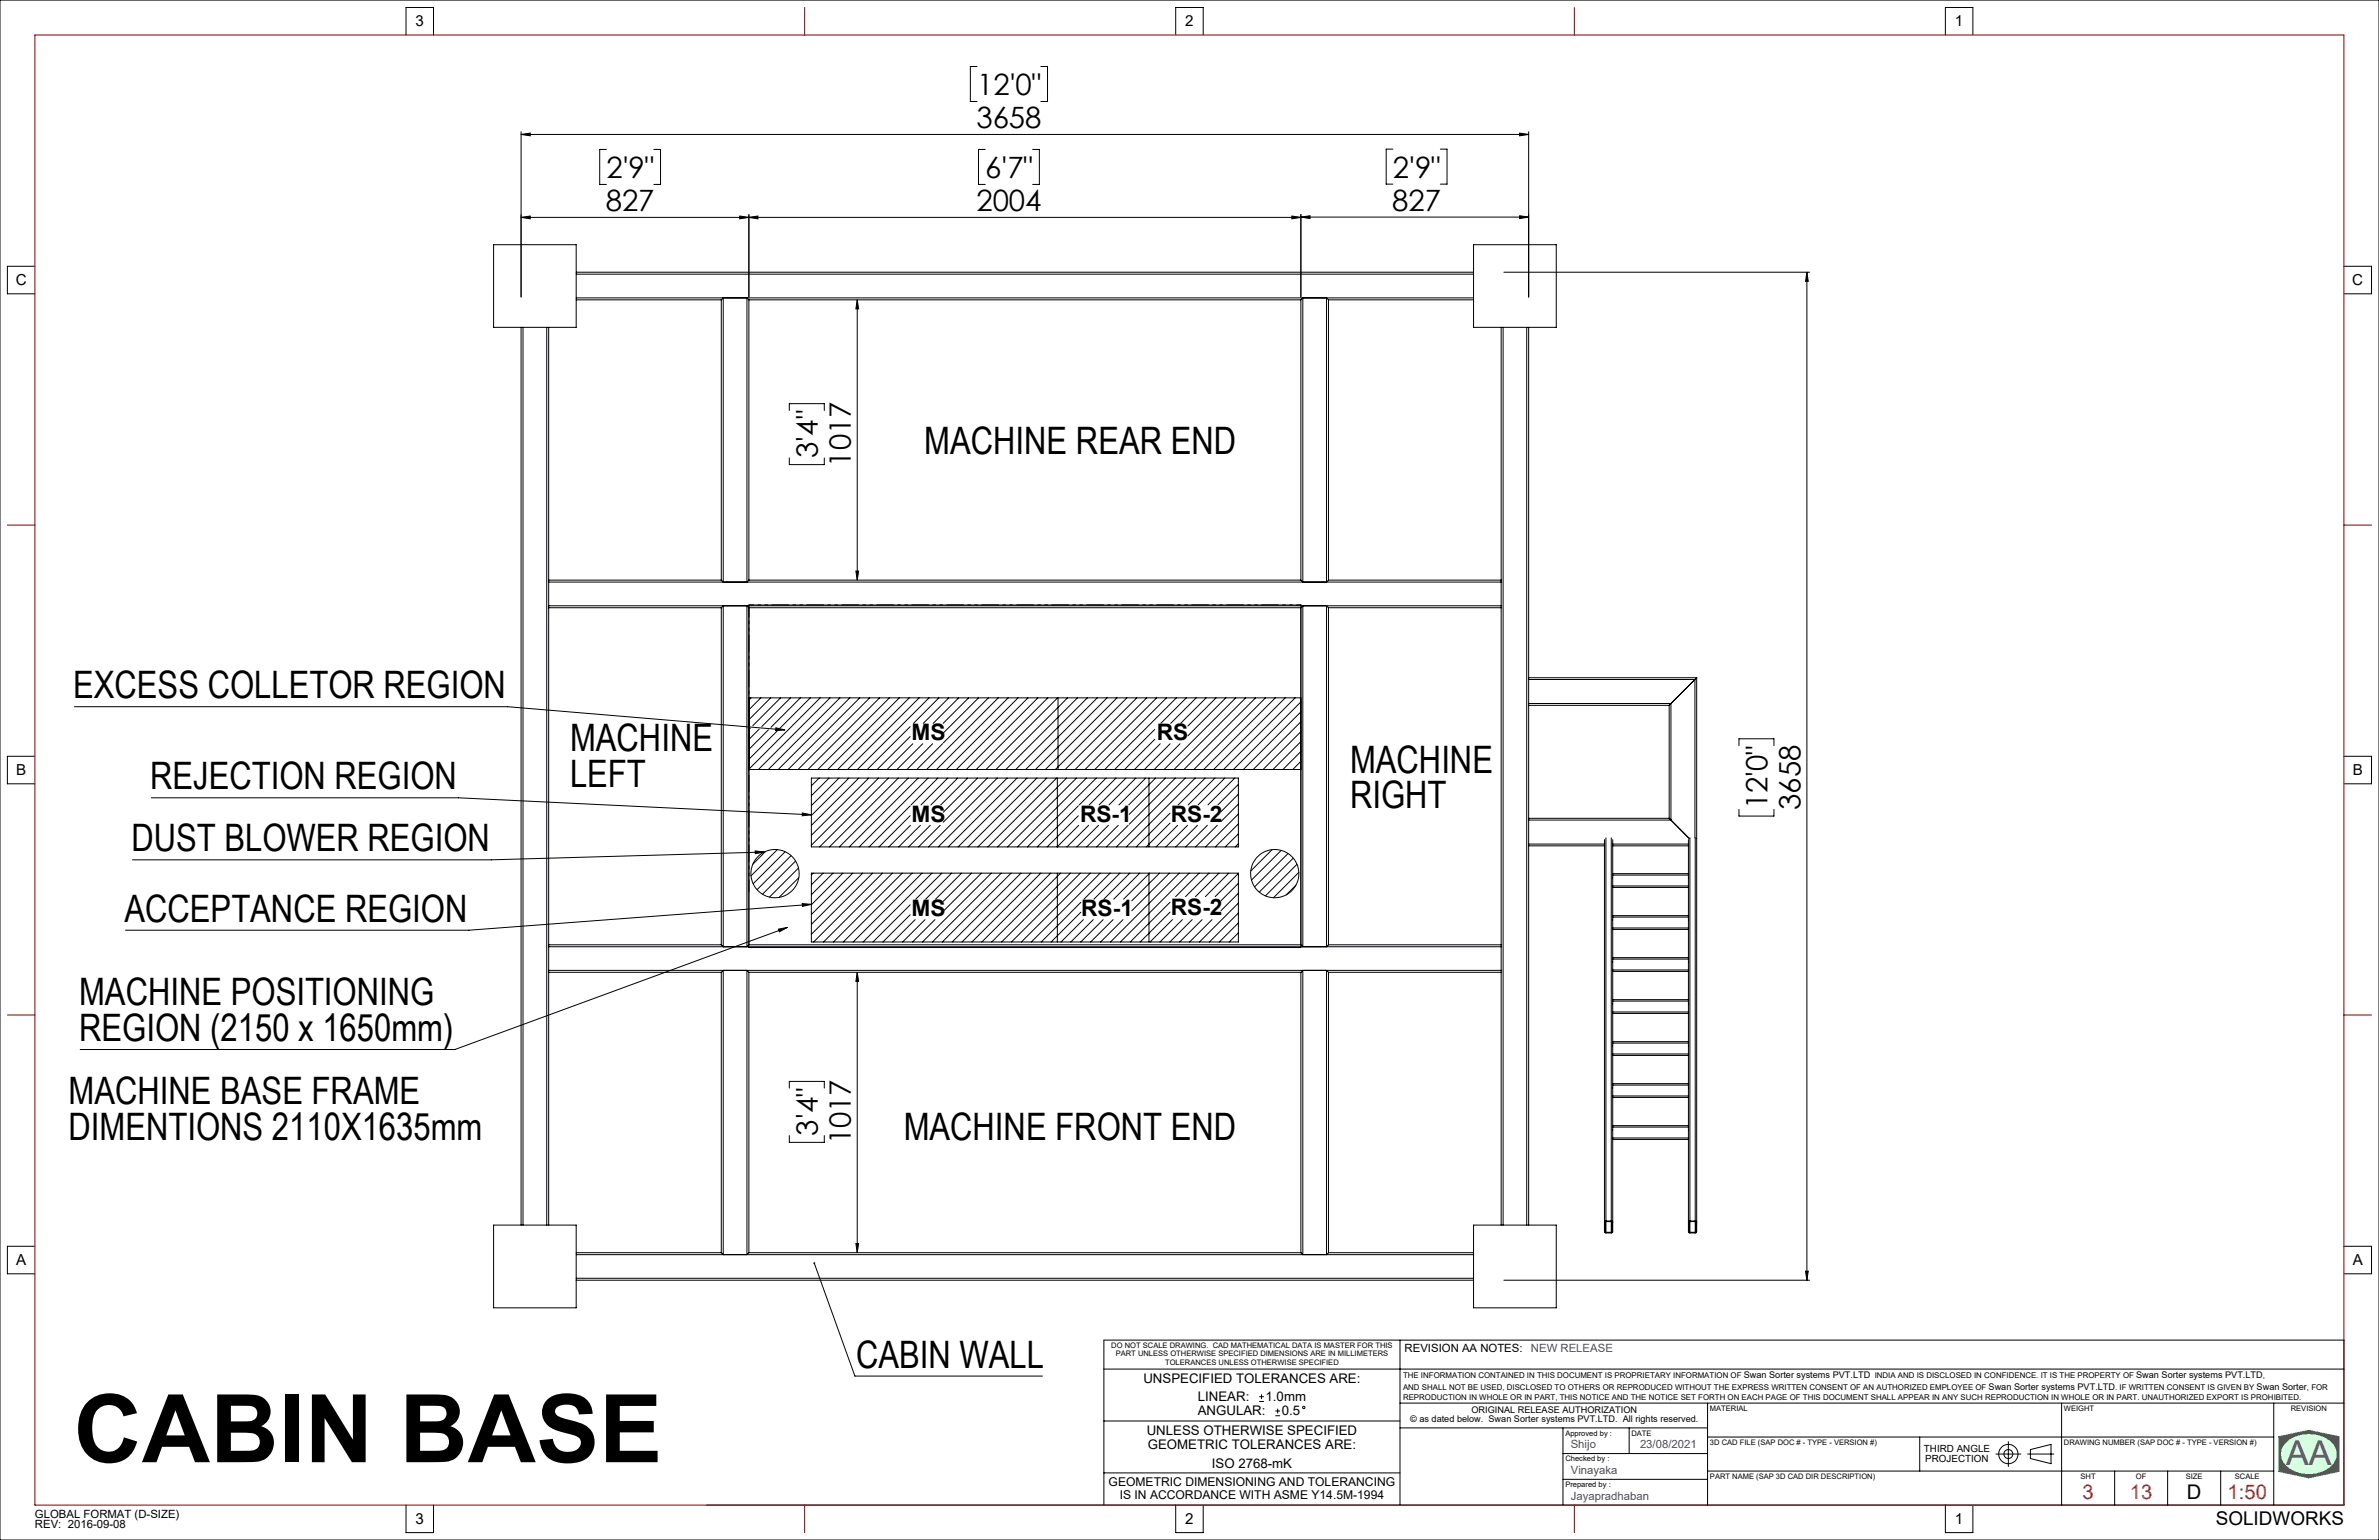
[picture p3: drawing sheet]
<svg xmlns="http://www.w3.org/2000/svg" width="864mm" height="559mm" viewBox="0 0 864 559" stroke-linecap="round" stroke-linejoin="round" font-family="sans-serif">
<defs><g id="words">
<text font-size="34.3" x="26.7" y="530.6">CABIN BASE</text>
<g font-size="13.7">
<text x="335.5" y="164.8">MACHINE REAR END</text>
<text x="26.6" y="253.3">EXCESS COLLETOR REGION</text>
<text x="206.9" y="272.6">MACHINE</text>
<text x="490.1" y="280.4">MACHINE</text>
<text x="54.5" y="286.3">REJECTION REGION</text>
<text x="206.9" y="285.5">LEFT</text>
<text x="490.1" y="293.3">RIGHT</text>
<text x="47.7" y="308.8">DUST BLOWER REGION</text>
<text x="45.2" y="334.4">ACCEPTANCE REGION</text>
<text x="28.7" y="364.7">MACHINE POSITIONING</text>
<text x="28.7" y="377.6">REGION (2150 x 1650mm)</text>
<text x="24.9" y="400.7">MACHINE BASE FRAME</text>
<text x="24.9" y="413.6">DIMENTIONS 2110X1635mm</text>
<text x="328" y="413.6">MACHINE FRONT END</text>
<text x="310.8" y="496.2">CABIN WALL</text>
</g>
<text font-size="12.4" fill="#00f" x="829.9" y="531.7">AA</text>
<g font-size="10.7">
<text x="354.7" y="34.5">12'0&quot;</text>
<text x="354.5" y="46.5">3658</text>
<text x="220.1" y="64.6">2'9&quot;</text>
<text x="357.7" y="64.6">6'7&quot;</text>
<text x="505.6" y="64.5">2'9&quot;</text>
<text x="219.9" y="76.6">827</text>
<text x="354.5" y="76.6">2004</text>
<text x="505.4" y="76.5">827</text>
<text x="296.9" y="166.1" transform="rotate(-90 296.9 166.1)">3'4&quot;</text>
<text x="308.9" y="169.3" transform="rotate(-90 308.9 169.3)">1017</text>
<text x="641.7" y="293.7" transform="rotate(-90 641.7 293.7)">12'0&quot;</text>
<text x="653.6" y="293.9" transform="rotate(-90 653.6 293.9)">3658</text>
<text x="296.9" y="412" transform="rotate(-90 296.9 412)">3'4&quot;</text>
<text x="308.9" y="415.2" transform="rotate(-90 308.9 415.2)">1017</text>
</g>
<g font-size="8.2">
<text x="330.9" y="268.6">MS</text>
<text x="419.9" y="268.6">RS</text>
<text x="330.9" y="298.3">MS</text>
<text x="392.1" y="298.3">RS-1</text>
<text x="425" y="298.3">RS-2</text>
<text x="330.9" y="332.3">MS</text>
<text x="392.5" y="332.3">RS-1</text>
<text x="425" y="332">RS-2</text>
</g>
<g font-size="7.3" fill="#f00">
<text x="756" y="543.9">3</text>
<text x="773.2" y="543.9">13</text>
<text x="808.6" y="543.9">1:50</text>
</g>
<text font-size="7.3" x="793.9" y="543.9">D</text>
<text font-size="6.9" x="804.3" y="553.3">SOLIDWORKS</text>
<g font-size="5.5">
<text x="150.9" y="9.5">3</text>
<text x="430.3" y="9.5">2</text>
<text x="709.7" y="9.5">1</text>
<text x="5.7" y="103.4">C</text>
<text x="853.9" y="103.4">C</text>
<text x="5.9" y="281.2">B</text>
<text x="854.1" y="281.2">B</text>
<text x="5.9" y="459">A</text>
<text x="854.1" y="459">A</text>
<text x="150.9" y="552.9">3</text>
<text x="430.3" y="552.9">2</text>
<text x="709.7" y="552.9">1</text>
</g>
<g font-size="4.8">
<text x="415.1" y="501.9">UNSPECIFIED TOLERANCES ARE:</text>
<text x="434.8" y="508.4">LINEAR:</text>
<text x="459.4" y="508.4">1.0mm</text>
<text x="434.8" y="513.6">ANGULAR:</text>
<text x="465.3" y="513.6">0.5</text>
<text x="416.3" y="520.7">UNLESS OTHERWISE SPECIFIED</text>
<text x="416.7" y="525.7">GEOMETRIC TOLERANCES ARE:</text>
<text x="439.9" y="532.6">ISO 2768-mK</text>
</g>
<g font-size="4.4">
<text x="402.5" y="539.1">GEOMETRIC DIMENSIONING AND TOLERANCING</text>
<text x="406.5" y="543.8">IS IN ACCORDANCE WITH ASME Y14.5M-1994</text>
</g>
<g font-size="4.1">
<text x="509.9" y="490.5">REVISION AA NOTES:</text>
<text x="12.7" y="550.7">GLOBAL FORMAT (D-SIZE)</text>
<text x="12.7" y="554.5">REV: 2016-09-08</text>
</g>
<g font-size="4.1" fill="#00f">
<text x="555.7" y="490.5">NEW RELEASE</text>
<text x="570.2" y="525.5">Shijo</text>
<text x="595.3" y="525.6">23/08/2021</text>
<text x="570.2" y="534.9">Vinayaka</text>
<text x="570.2" y="544.3">Jayapradhaban</text>
</g>
<g font-size="3.6">
<text x="698.4" y="527">THIRD ANGLE</text>
<text x="698.9" y="530.3">PROJECTION</text>
</g>
<g font-size="3.3">
<text x="633" y="500.2">Swan Sorter systems PVT.LTD</text>
<text x="775.5" y="500.2">Swan Sorter systems PVT.LTD</text>
<text x="721.9" y="504.3">Swan Sorter systems PVT.LTD</text>
<text x="819.2" y="504.3">Swan Sorter</text>
<text x="511.9" y="515.8">© as dated below. Swan Sorter systems PVT.LTD. All rights reserved.</text>
<text x="534.2" y="512.7">ORIGINAL RELEASE AUTHORIZATION</text>
</g>
<g font-size="2.9">
<text x="509.3" y="500.2">THE INFORMATION CONTAINED IN THIS DOCUMENT IS PROPRIETARY INFORMATION OF</text>
<text x="680.5" y="500.2">INDIA AND IS DISCLOSED IN CONFIDENCE. IT IS THE PROPERTY OF</text>
<text x="821.4" y="500.2">,</text>
<text x="509.3" y="504.3">AND SHALL NOT BE USED, DISCLOSED TO OTHERS OR REPRODUCED WITHOUT THE EXPRESS WRITTEN CONSENT OF AN AUTHORIZED EMPLOYEE OF</text>
<text x="509.3" y="508.1">REPRODUCTION IN WHOLE OR IN PART, THIS NOTICE AND THE NOTICE SET FORTH ON EACH PAGE OF THIS DOCUMENT SHALL APPEAR IN ANY SUCH REPRODUCTION IN WHOLE OR IN PART. UNAUTHORIZED EXPORT IS PROHIBITED.</text>
<text x="767.8" y="504.3">. IF WRITTEN CONSENT IS GIVEN BY</text>
<text x="837.5" y="504.3">, FOR</text>
</g>
<g font-size="2.7">
<text x="403.4" y="489.2">DO NOT SCALE DRAWING. CAD MATHEMATICAL DATA IS MASTER FOR THIS</text>
<text x="405" y="492.2">PART UNLESS OTHERWISE SPECIFIED DIMENSIONS ARE IN MILLIMETERS</text>
<text x="423" y="495.2">TOLERANCES UNLESS OTHERWISE SPECIFIED</text>
<text x="620.7" y="511.9">MATERIAL</text>
<text x="749.2" y="511.9">WEIGHT</text>
<text x="831.6" y="511.9">REVISION</text>
<text x="568.2" y="520.9">Approved by :</text>
<text x="592.2" y="520.9">DATE</text>
<text x="620.7" y="524.2">3D CAD FILE (SAP DOC # - TYPE - VERSION #)</text>
<text x="749.2" y="524.2">DRAWING NUMBER (SAP DOC # - TYPE - VERSION #)</text>
<text x="568.2" y="530.2">Checked by :</text>
<text x="568.2" y="539.6">Prepared by :</text>
<text x="620.7" y="536.6">PART NAME (SAP 3D CAD DIR DESCRIPTION)</text>
<text x="755.3" y="536.6">SHT</text>
<text x="775.4" y="536.6">OF</text>
<text x="793.5" y="536.6">SIZE</text>
<text x="811.3" y="536.6">SCALE</text>
</g>
</g></defs>
<g fill="none" stroke="#000" stroke-width=".36">
<path d="M179.2 88.8h30v30h-30zM209.2 98.8h325.7M209.2 99.5h325.7M534.9 88.8h30v30h-30zM189.2 118.8v325.7M189.9 118.8v325.7M198.5 118.8v325.7M199.2 118.8v91.7M209.2 108.8h52.6M209.2 108.1h325.7M261.8 108.8l.7-.7v103.1l-.7-.7M261.8 108.8v101.7"/>
<path d="M271.9 108.8l-.8-.7v103.1l.8-.7M271.9 108.8h200.3M271.9 108.8v101.7M472.2 108.8l.7-.7v103.1l-.7-.7M472.2 108.8v101.7M482.2 108.8l-.7-.7v103.1l.7-.7M482.2 108.8h52.7M482.2 108.8v101.7M544.9 118.8v91.7M545.6 118.8v325.7M554.2 118.8v325.7M554.9 118.8v325.7"/>
<path d="M199.2 210.5v.7M199.2 219.8v.7M199.2 210.5h62.6M199.2 211.2h345.7M199.2 211.2v8.6M199.2 219.8h345.7M271.9 210.5h200.3M482.2 210.5h62.7M544.9 210.5v.7M544.9 219.8v.7M544.9 211.2v8.6M199.2 220.5v122.3"/>
<path d="M199.2 220.5h62.6M261.8 220.5l.7-.7v123.7l-.7-.7M261.8 220.5v122.3M271.9 220.5l-.8-.7v123.7l.8-.7M271.9 220.5h200.3M271.9 220.5v122.3M472.2 220.5l.7-.7v123.7l-.7-.7M472.2 220.5v122.3M482.2 220.5l-.7-.7v123.7l.7-.7M482.2 220.5h62.7M482.2 220.5v122.3M544.9 220.5v122.3"/>
<path d="M554.9 246.6h60.4M554.9 245.9h61M554.9 255.3h51.7M554.9 255.9h51M605.9 255.9v41M606.6 255.3l-.7 .6M606.6 255.3v42.3M615.3 246.6l-8.7 8.7M615.3 246.6v57.4M615.9 245.9v201.1l-.4 .4h-2.2l-.4-.4v-38M615.9 245.9l-.6 .7M554.9 297.6h51.7"/>
<path d="M554.9 296.9h51M605.9 296.9l.7 .7M606.6 297.6l6.5 6.6M554.9 306.9h27.5M554.9 306.3h27.5M582.4 304.7v142.3l.5 .4h2.1l.4-.4v-38M583 304v139.1M584.9 304v139.1M585.4 317v.5M585.4 317h27.5M585.4 317.5h27.5M585.4 304.7v12.3"/>
<path d="M585.4 317.5v14.7M585.4 306.9h27.5M585.4 306.3h27.5M612.9 317v.5M612.9 304.7v12.3M612.9 317.5v14.7M613.4 304v139.1M615.4 304v139.1M585.4 332.2v.6M585.4 321.5h27.5M585.4 332.8v14.7M585.4 322h27.5"/>
<path d="M585.4 332.2h27.5M585.4 332.8h27.5M585.4 336.7h27.5M585.4 337.3h27.5M612.9 332.2v.6M612.9 332.8v14.7M199.2 342.8v.7M199.2 352.1v.7M199.2 343.5v8.6M199.2 352.8v91.7M199.2 342.8h62.6M199.2 343.5h345.7"/>
<path d="M199.2 352.1h345.7M199.2 352.8h62.6M261.8 352.8l.7-.7v103.2l-.7-.7M261.8 352.8v101.8M271.9 352.8l-.8-.7v103.2l.8-.7M271.9 342.8h200.3M271.9 352.8h200.3M271.9 352.8v101.8M472.2 352.8l.7-.7v103.2l-.7-.7M472.2 352.8v101.8M482.2 352.8l-.7-.7v103.2l.7-.7M482.2 342.8h62.7"/>
<path d="M482.2 352.8h62.7M482.2 352.8v101.8M544.9 342.8v.7M544.9 352.1v.7M544.9 343.5v8.6M544.9 352.8v91.7M585.4 347.5v.5M585.4 348v14.7M585.4 347.5h27.5M585.4 348h27.5M585.4 352h27.5M585.4 352.5h27.5"/>
<path d="M612.9 347.5v.5M612.9 348v14.7M585.4 362.7v.6M585.4 378v.5M585.4 363.3v14.7M585.4 378.5v14.7M585.4 367.2h27.5M585.4 363.3h27.5M585.4 362.7h27.5M585.4 367.7h27.5M585.4 378.5h27.5M585.4 378h27.5"/>
<path d="M612.9 362.7v.6M612.9 378v.5M612.9 363.3v14.7M612.9 378.5v14.7M585.4 393.2v.5M585.4 393.7v14.7M585.4 382.4h27.5M585.4 383h27.5M585.4 397.7h27.5M585.4 393.7h27.5M585.4 393.2h27.5M585.4 398.2h27.5"/>
<path d="M612.9 393.2v.5M612.9 393.7v14.7M585.4 408.4v.6M585.4 412.9h27.5M585.4 409h27.5M585.4 408.4h27.5M585.4 413.5h27.5M612.9 408.4v.6M179.2 444.5h30v30.1h-30zM209.2 454.6h52.6M209.2 455.3h325.7M271.9 454.6h200.3"/>
<path d="M482.2 454.6h52.7M534.9 444.5h30v30.1h-30zM583 443.1l-.6 .4M583 443.3l-.3 .2v3.4l.3 .2M583 443.1h1.9M583 443.3h1.9M583 447.1h1.9M583 443.3v3.8M584.9 443.1l.5 .4M584.9 443.3l.3 .2v3.5l-.3 .1M584.9 443.3v3.8M613.4 443.1l-.5 .4"/>
<path d="M613.4 443.3l-.2 .2v3.4l.2 .2M613.4 443.1h2M613.4 443.3h2M613.4 447.1h2M613.4 443.3v3.8M615.4 443.1l.5 .4M615.4 443.3l.3 .2v3.5l-.3 .1M615.4 443.3v3.8M209.2 464.5h325.7M209.2 463.8h325.7"/>
</g>
<path d="M827.2 521.3l10.9-2.3 11 2.3v12.6l-11 2.4-10.9-2.4zM829.9 523.5a12.5 12.5 0 0 1 17 .6 6 6 0 0 1-2.9 9.4 12.4 12.4 0 0 1-14.9-2.7 5.5 5.5 0 0 1 .8-7.3z" fill="none" stroke="#00e138" stroke-width=".36"/>
<path d="M827.2 521.3v12.6l10.9 2.4 11-2.4v-12.6l-11-2.3zM829.8 523.6a12.5 12.5 0 0 1 17.2 .6 6 6 0 0 1-2.6 9.1 12.4 12.4 0 0 1-15.3-2.5 5.5 5.5 0 0 1 .7-7.2z" fill-rule="evenodd" fill="#0c3"/>
<path d="M829.8 523.6a12.5 12.5 0 0 1 17.2 .6 6 6 0 0 1-2.6 9.1 12.4 12.4 0 0 1-15.3-2.5 5.5 5.5 0 0 1 .7-7.2z" fill-rule="evenodd" fill="#d5ffdf"/>
<g fill="none" stroke="#000" stroke-width=".36">
<path d="M0 0h863.6v558.8h-863.6zM147.4 12.7v-10h10v10M426.8 12.7v-10h10v10M706.2 12.7v-10h10v10M354.7 24.1h-2.5v12.7h2.5M377.8 24.1h2.5v12.7h-2.5M189.2 48.8l3.3-.5v1zM189.2 47.8v60M189.2 48.8h365.7M220.1 54.2h-2.4v12.7h2.4M237.3 54.2h2.5v12.7h-2.5M357.6 54.2h-2.4v12.7h2.4"/>
<path d="M374.9 54.2h2.4v12.7h-2.4M505.6 54.1h-2.4v12.7h2.4M522.9 54.1h2.4v12.7h-2.4M551.6 48.3l3.3 .5-3.3 .5zM554.9 47.8v60M189.2 78.9l3.3-.5v1zM189.2 78.9h283M268.5 78.4l3.4 .5-3.4 .5zM271.9 78.9l3.2-.5v1zM271.9 77.9v29.9M468.9 78.4l3.3 .5-3.3 .5zM472.2 78.8l3.3-.5v1z"/>
<path d="M472.2 77.8v30M472.2 78.8h82.7M551.6 78.3l3.3 .5-3.3 .5zM12.7 96.6h-10v10h10M545.9 98.8h111M655.9 98.8l.5 3.3h-1zM655.9 98.8v365.7M850.9 96.6h10v10h-10M311.2 108.8l.5 3.3h-1zM311.2 108.8v101.7M286.5 148.9v-2.4h12.7v2.4M286.5 166.2v2.4h12.7v-2.4"/>
<path d="M271.9 219.5h200.3v124.3h-200.3zM310.7 207.2h1l-.5 3.3zM27 256.4h157.3l100.6 8.5M271.9 253.2h200.3M272.6 253.2l-.7 .8M276.2 253.2l-4.3 4.4M279.8 253.2l-7.9 8M283.4 253.2l-10.1 10.1M286.9 253.2l-10.4 10.4M290.5 253.2l-10.6 10.7M294.1 253.2l-11 11M297.7 253.2l-25.8 25.9"/>
<path d="M301.3 253.2l-26 26M304.9 253.2l-26 26M308.5 253.2l-26 26M312.1 253.2l-26 26M315.7 253.2l-26 26M319.3 253.2l-26 26M322.9 253.2l-26 26M326.5 253.2l-26 26M330.1 253.2l-26 26M333.7 253.2l-26 26M337.3 253.2l-26 26M340.8 253.2l-9.2 9.3"/>
<path d="M344.4 253.2l-9.2 9.3M348 253.2l-9.2 9.3M351.6 253.2l-9.2 9.3M355.2 253.2l-12.8 12.8M358.8 253.2l-16.4 16.4M362.4 253.2l-26 26M366 253.2l-26 26M369.6 253.2l-26 26M373.2 253.2l-26 26M376.8 253.2l-26 26M380.4 253.2l-26 26M383.9 253.2l-26 26"/>
<path d="M384.1 253.2v26M387.5 253.2l-26 26M391.1 253.2l-26 26M394.7 253.2l-26 26M398.3 253.2l-26 26M401.9 253.2l-26 26M405.5 253.2l-26 26M409.1 253.2l-26 26M412.7 253.2l-26 26M416.3 253.2l-26 26M419.9 253.2l-26 26M423.4 253.2l-26 26"/>
<path d="M427 253.2l-26 26M430.6 253.2l-9.2 9.3M434.2 253.2l-9.2 9.3M437.8 253.2l-9.2 9.3M441.4 253.2l-10.2 10.3M445 253.2l-13.8 13.8M448.6 253.2l-26 26M452.2 253.2l-26 26M455.8 253.2l-26 26M459.4 253.2l-26 26M463 253.2l-26 26M466.5 253.2l-26 26"/>
<path d="M470.1 253.2l-26 26M472.2 258.3l-20.9 20.9M472.2 254.7l-24.5 24.5M12.7 274.4h-10v10h10M271.9 279.2h200.3M272.3 264.3l-.4 .4M275.6 264.5l-3.7 3.8M278.9 264.8l-7 7.1M281.7 264.1l3.2 .8-3.3 .2zM282.2 265.1l-10.3 10.4M330.4 267.3l-12 11.9M330.4 263.7l-15.6 15.5"/>
<path d="M331.4 269.9l-9.4 9.3M335 269.9l-9.4 9.3M338.6 269.9l-9.4 9.3M342.2 269.9l-9.4 9.3M419.2 268.3l-11 10.9M419.2 264.7l-14.6 14.5M421.2 269.9l-9.4 9.3M424.8 269.9l-9.4 9.3M428.4 269.9l-9.4 9.3M472.2 276.3l-2.9 2.9M472.2 272.7l-6.5 6.5M472.2 269.1l-10.1 10.1"/>
<path d="M472.2 265.5l-13.7 13.7M472.2 261.9l-17.3 17.3M631.3 270.5v-2.4h12.7v2.4M850.9 274.4h10v10h-10M54.9 289.5h111.5l128.1 6.2M291.3 295l3.2 .7-3.3 .3zM294.5 282.3h155v25h-155zM297.4 282.3l-2.9 2.9M301 282.3l-6.5 6.4M304.6 282.3l-10.1 10M308.2 282.3l-13.7 13.6M311.7 282.3l-17.2 17.2"/>
<path d="M315.3 282.3l-20.8 20.8M318.9 282.3l-24.4 24.4M322.5 282.3l-25 25M326.1 282.3l-25 25M329.7 282.3l-25 25M330.4 296l-11.3 11.3M330.4 292.4l-14.9 14.9M330.5 299.5l-7.8 7.8M333.3 282.3l-25 25M334.1 299.5l-7.9 7.8M336.9 282.3l-25 25M337.7 299.5l-7.9 7.8"/>
<path d="M340.5 282.3l-9.8 9.8M341.3 299.5l-7.9 7.8M344.1 282.3l-9.8 9.8M347.7 282.3l-9.8 9.8M351.3 282.3l-9.8 9.8M354.9 282.3l-12.5 12.4M358.4 282.3l-16 16M362 282.3l-25 25M365.6 282.3l-25 25M369.2 282.3l-25 25M372.8 282.3l-25 25M376.4 282.3l-25 25"/>
<path d="M380 282.3l-25 25M383.6 282.3l-25 25M383.8 282.3v25M387.2 282.3l-25 25M390.8 282.3l-25 25M391.4 296l-11.3 11.3M391.4 292.4l-14.8 14.9M391.6 299.5l-7.9 7.8M394.4 282.3l-25 25M395.2 299.5l-7.9 7.8M398 282.3l-25 25M398.8 299.5l-7.9 7.8"/>
<path d="M401.5 282.3l-9.7 9.8M402.4 299.5l-7.9 7.8M405.1 282.3l-9.7 9.8M405.9 299.5l-7.8 7.8M408.7 282.3l-9.7 9.8M409.5 299.5l-7.8 7.8M412.3 282.3l-9.7 9.8M415.9 282.3l-9.7 9.8M417.1 282.3v25M419.5 282.3l-9.7 9.8M423.1 282.3l-13.2 13.2M424.7 295.1l-12.2 12.2"/>
<path d="M424.7 298.7l-8.6 8.6M426.7 282.3l-16.8 16.8M427.5 299.5l-7.8 7.8M430.3 282.3l-25 25M431.1 299.5l-7.9 7.8M433.9 282.3l-25 25M434.7 299.5l-7.9 7.8M437.5 282.3l-9.8 9.8M438.3 299.5l-7.9 7.8M441 282.3l-9.7 9.8M441.9 299.5l-7.9 7.8M444.6 282.3l-9.7 9.8"/>
<path d="M448.2 282.3l-9.7 9.8M449.5 295.4l-11.9 11.9M449.5 291.8l-6.3 6.3M449.5 299l-8.3 8.3M449.5 288.2l-6.3 6.3M449.5 284.6l-7.4 7.5M631.3 293.7v2.4h12.7v-2.4M274.1 308.8l3.4 .4-3.3 .6zM277.2 309.7l-3.9 3.9M277.5 309.2l-99.1 2.8h-130.3M277.9 309l-.4 .4M282.2 308.3l-9.6 9.5"/>
<path d="M285 309.1l-11.6 11.6M287.2 310.5l-12.4 12.3M288.8 312.4l-12 12.1M289.8 315l-10.5 10.5M290 318.5l-7.2 7.1M294.5 316.8h155v25h-155zM295.2 316.8l-.7 .7M298.8 316.8l-4.3 4.3M302.4 316.8l-7.9 7.9M306 316.8l-11.4 11.5M309.6 316.8l-15.1 15.1M313.2 316.8l-18.7 18.6"/>
<path d="M316.8 316.8l-22.3 22.2M320.4 316.8l-25.1 25M324 316.8l-25.1 25M327.5 316.8l-25 25M331.1 316.8l-25 25M334.7 316.8l-25 25M338.3 316.8l-25 25M341.9 316.8l-9.5 9.5M345.5 316.8l-9.5 9.5M349.1 316.8l-9.5 9.5M352.7 316.8l-10.3 10.3M356.3 316.8l-13.9 13.9"/>
<path d="M359.9 316.8l-25 25M363.5 316.8l-25 25M367 316.8l-24.9 25M370.6 316.8l-24.9 25M374.2 316.8l-25 25M377.8 316.8l-25 25M381.4 316.8l-25 25M383.8 316.8v25M385 316.8l-25 25M388.6 316.8l-25 25M392.2 316.8l-25 25M395.8 316.8l-25 25"/>
<path d="M399.4 316.8l-25 25M403 316.8l-9.5 9.5M406.5 316.8l-9.4 9.5M410.1 316.8l-9.4 9.5M413.7 316.8l-9.4 9.5M417.1 316.8v25M417.3 316.8l-9.4 9.5M420.9 316.8l-10.1 10.1M424.5 316.8l-13.7 13.7M428.1 316.8l-25 25M431.7 316.8l-25 25M435.3 316.8l-8.5 8.6"/>
<path d="M438.9 316.8l-8.5 8.6M442.5 316.8l-8.5 8.6M446.1 316.8l-8.5 8.6M449.5 306.2l-1.1 1.1M449.5 302.6l-4.7 4.7M449.5 316.9l-8.4 8.5M461.8 308.3l-7.7 7.7M465.1 308.6l-10.8 10.7M467.6 309.7l-12.2 12.1M469.4 311.4l-12.3 12.3M470.8 313.6l-11.4 11.5M471.5 316.5l-9.2 9.3"/>
<path d="M282.6 337.1l3.3-.6-3 1.6zM285.9 336.5l-120.8 44.3h-136M291.2 327.9l3.3 .3-3.2 .7zM294.5 328.2l-124.3 9.3h-124.6M330.4 331.9l-9.9 9.9M330.4 328.3l-13.5 13.5M332.2 333.7l-8.1 8.1M335.8 333.7l-8.1 8.1M339.4 333.7l-8.1 8.1M392.4 327.4l-14.4 14.4M392.4 331l-10.8 10.8M393.3 333.7l-8.1 8.1"/>
<path d="M396.9 333.7l-8.2 8.1M400.5 333.7l-8.2 8.1M404.1 333.7l-8.2 8.1M407.7 333.7l-8.2 8.1M424.7 331l-10.8 10.8M424.7 327.4l-14.4 14.4M425.6 333.7l-8.1 8.1M429.2 333.7l-8.1 8.1M432.8 333.7l-8.1 8.1M436.4 333.7l-8.2 8.1M440 333.7l-8.2 8.1M449.5 338.5l-3.3 3.3"/>
<path d="M449.5 334.9l-6.9 6.9M449.5 331.3l-10.5 10.5M449.5 327.7l-14.1 14.1M449.5 324.1l-6.3 6.3M449.5 320.5l-6.3 6.3M470.4 321.2l-3.5 3.5M311.2 352.8l.5 3.3h-1zM311.2 352.8v101.8M286.5 394.8v-2.4h12.7v2.4M286.5 412v2.5h12.7v-2.5M12.7 452.2h-10v10h10M295.6 458.4l14.7 40.9h68.1"/>
<path d="M310.7 451.2h1l-.5 3.4zM850.9 452.2h10v10h-10M545.9 464.5h111M655.4 461.3h1l-.5 3.2zM400.7 496.8h450.2M508.2 486.3v59.8M400.7 515.6h107.5M457.1 508.5h1.7M457.1 506.8h1.7M457.9 506v1.6M463 513.7h1.7M463 512h1.7"/>
<path d="M463.8 511.1v1.8M508.2 509.1h342.7M508.2 518.1h111.7M567.4 518.1v28M591.4 518.1v9.3M619.9 509.1v37M748.4 509.1v37M825.4 509.1v37M400.7 534.5h107.5M567.4 527.4h52.5M567.4 536.8h52.5M619.9 521.4h205.5"/>
<path d="M619.9 533.8h205.5M696.9 521.4v12.4M724.5 527.6h9.1M729.1 523.1v9M736 527.6h9.6M737.1 526l7.4-1.9v7l-7.4-1.9zM767.6 533.8v12.3M786.9 533.8v12.3M806.1 533.8v12.3M147.4 546.1v10h10v-10M256.5 546.1h594.4v-59.8h-450.2v59.8M426.8 546.1v10h10v-10"/>
<path d="M706.2 546.1v10h10v-10"/>
<circle cx="281.4" cy="317" r="8.8"/>
<circle cx="462.8" cy="317" r="8.8"/>
<circle cx="473.3" cy="510.7" r=".43"/>
<circle cx="729.1" cy="527.6" r="1.62"/>
<circle cx="729.1" cy="527.6" r="3.5"/>
</g>
<path d="M271.9 323.7v-104.2" fill="none" stroke="#000" stroke-width=".36" stroke-dasharray="6.3 1.3 1.3 1.3 1.3 1.3" stroke-dashoffset="1.9" stroke-linecap="butt"/>
<path d="M271.9 219.5h200.5" fill="none" stroke="#000" stroke-width=".36" stroke-dasharray="6.3 1.3 1.3 1.3 1.3 1.3" stroke-dashoffset="4.5" stroke-linecap="butt"/>
<path d="M12.7 12.7h838.2v533.4h-838.2zM292.1 2.7v10M571.5 2.7v10M2.7 190.5h10M850.9 190.5h10M2.7 368.3h10M850.9 368.3h10M292.1 546.1v10M571.5 546.1v10" fill="none" stroke="#800000" stroke-width=".36"/>
<g fill="#000">
<path d="M271.9 78.9l3.2-.5v1zM468.9 78.4l3.3 .5-3.3 .5z"/>
<path d="M268.5 78.4l3.4 .5-3.4 .5zM189.2 78.9l3.3-.5v1z"/>
<path d="M472.2 78.8l3.3-.5v1zM551.6 78.3l3.3 .5-3.3 .5zM189.2 48.8l3.3-.5v1zM551.6 48.3l3.3 .5-3.3 .5z"/>
<path d="M655.9 98.8l.5 3.3h-1zM655.4 461.3h1l-.5 3.2z"/>
<path d="M310.7 207.2h1l-.5 3.3zM311.2 108.8l.5 3.3h-1zM310.7 451.2h1l-.5 3.4zM311.2 352.8l.5 3.3h-1z"/>
<path d="M291.3 295l3.2 .7-3.3 .3zM281.7 264.1l3.2 .8-3.3 .2zM282.6 337.1l3.3-.6-3 1.6zM295.3 458.1a.33 .33 0 0 0 .1 .6 .33 .33 0 0 0 .5-.3 .33 .33 0 0 0-.4-.4l.1 .4zM291.2 327.9l3.3 .3-3.2 .7zM274.1 308.8l3.4 .4-3.3 .6z"/>
</g>
<use href="#words"/>
</svg>
